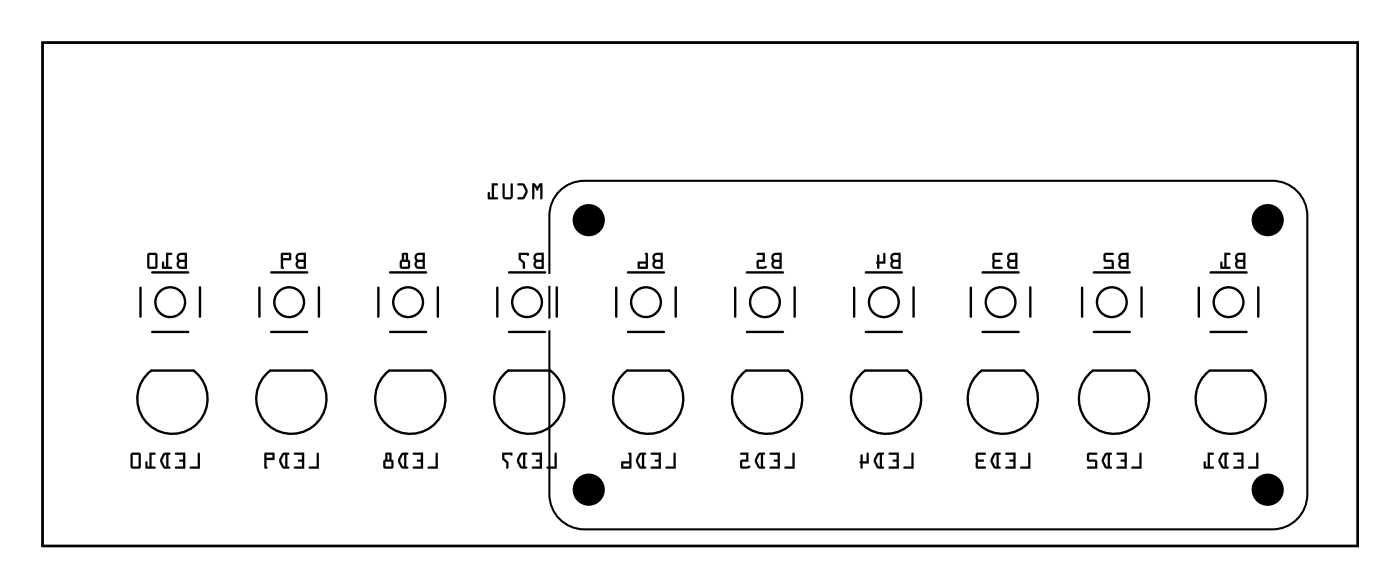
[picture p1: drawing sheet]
<svg xmlns="http://www.w3.org/2000/svg" width="120mm" height="50mm" viewBox="0 0 120 50" stroke-linecap="round" stroke-linejoin="round" font-family="sans-serif">
<g fill="none" stroke="#000" stroke-width=".2">
<path d="M3.6 3.6h112.4v43h-112.4zM12 24.5v2.5M12.4 32.1l.5-.5h3.6a3 3 0 0 1 .6 4.3 3 3 0 0 1-4.2 .5 3 3 0 0 1-.5-4.3zM13 23.2h3.1M13 28.3h3.1M17.1 24.5v2.5M22.2 24.5v2.5M23.1 31.6h3.6a3 3 0 0 1 .4 4.4 3 3 0 0 1-4.4 0 3 3 0 0 1 .4-4.4M23.2 23.2h3M23.2 28.3h3M27.2 24.5v2.5M32.3 24.5v2.5"/>
<path d="M32.7 32.1l.5-.5h3.6a3 3 0 0 1 .6 4.3 3 3 0 0 1-4.2 .5 3 3 0 0 1-.5-4.3zM33.3 23.2h3.1M33.3 28.3h3.1M37.4 24.5v2.5M42.5 24.5v2.5M42.9 32.1l.5-.5h3.6a3 3 0 0 1 .6 4.3 3 3 0 0 1-4.3 .5 3 3 0 0 1-.4-4.3zM43.5 23.2h3.1M43.5 28.3h3.1M47.6 24.5v2.5M52.6 24.5v2.5M53.6 31.6h3.6a3 3 0 0 1 .4 4.4 3 3 0 0 1-4.4 0 3 3 0 0 1 .4-4.4M53.6 23.2h3.1"/>
<path d="M53.6 28.3h3.1M57.7 24.5v2.5M62.8 24.5v2.5M63.2 32.1l.5-.5h3.6a3 3 0 0 1 .6 4.3 3 3 0 0 1-4.2 .5 3 3 0 0 1-.5-4.3zM63.8 23.2h3.1M63.8 28.3h3.1M67.9 24.5v2.5M73 24.5v2.5M73.4 32.1l.5-.5h3.6a3 3 0 0 1 .6 4.3 3 3 0 0 1-4.3 .5 3 3 0 0 1-.4-4.3zM74 23.2h3M74 28.3h3M78 24.5v2.5"/>
<path d="M82.9 24.5v2.5M83.4 32.1l.5-.5h3.6a3 3 0 0 1 .5 4.3 3 3 0 0 1-4.2 .5 3 3 0 0 1-.4-4.3zM83.9 23.2h3.1M83.9 28.3h3.1M88 24.5v2.5M92.4 24.5v2.5M92.9 32.1l.5-.5h3.6a3 3 0 0 1 .5 4.3 3 3 0 0 1-4.2 .5 3 3 0 0 1-.4-4.3zM93.4 23.2h3.1M93.4 28.3h3.1M97.5 24.5v2.5M102.4 24.5v2.5M102.8 32.1l.5-.5h3.6a3 3 0 0 1 .6 4.3 3 3 0 0 1-4.2 .5 3 3 0 0 1-.5-4.3z"/>
<path d="M103.4 23.2h3.1M103.4 28.3h3.1M107.5 24.5v2.5"/>
<circle cx="14.5" cy="25.8" r="1.27"/>
<circle cx="24.7" cy="25.8" r="1.27"/>
<circle cx="34.9" cy="25.8" r="1.27"/>
<circle cx="45" cy="25.8" r="1.27"/>
<circle cx="55.2" cy="25.8" r="1.27"/>
<circle cx="65.3" cy="25.8" r="1.27"/>
<circle cx="75.5" cy="25.8" r="1.27"/>
<circle cx="85.5" cy="25.8" r="1.27"/>
<circle cx="95" cy="25.8" r="1.27"/>
<circle cx="104.9" cy="25.8" r="1.27"/>
</g>
<g fill="#000">
<path d="M45.5 15.6v1.4l.1-.1v-1l.2 .2a.11 .11 0 0 0 .1 .2 .11 .11 0 0 0 .1-.2l.2-.2v1l.1 .1v-1.4h-.2l-.2 .4-.2-.4zM44.2 15.7l.1 .1h.4l.2 .5-.2 .5h-.4l-.1 .2h.1a.6 .6 0 0 0 .8-.6l-.1-.3-.2-.4-.2-.1zM43 15.7v1.1l.1 .2h.5l.2-.3v-1h-.1h-.1v1.1h-.4l-.1-.1v-1zM42 15.6v1.2h-.2v-.4h-.1v.6h.8v-.2h-.3v-1h.3v-.1z"/>
<path d="M45.5 15.6v1.3a.1 .1 0 0 0 0 .1 .1 .1 0 0 0 .1-.1v-1l.2 .2a.11 .11 0 0 0 .1 .2 .11 .11 0 0 0 .1-.2l.2-.2-.1 1a.1 .1 0 0 0 .1 .1 .1 .1 0 0 0 .1-.1v-1.3h-.2l-.2 .4-.2-.4zM45.5 15.6h.2l.2 .4 .2-.4h.2v1.4l-.1-.1v-1l-.3 .4-.3-.4v1v.1l-.1-.1zM44.2 15.7v.1h.5l.2 .5-.2 .5h-.4a.1 .1 0 0 0-.1 .1 .1 .1 0 0 0 .1 .1l.5-.1 .3-.6-.3-.6zM44.2 15.7h.5l.3 .4a.83 .83 0 0 1-.3 .9h-.4l-.1-.1 .1-.1h.4l.2-.4v-.2l-.2-.4h-.4zM43 15.7l-.1 1 .1 .2 .2 .1h.4l.2-.2v-1.1a.1 .1 0 0 0-.1-.1 .1 .1 0 0 0-.1 .1v1.1h-.4l-.1-.1v-1zM43 15.7h.1v1l.1 .1h.4v-1.1h.1h.1v1l-.2 .3h-.5l-.1-.2zM42 15.6v1.2h-.2l.1-.3a.1 .1 0 0 0-.1-.1 .1 .1 0 0 0-.1 .1v.5h.8a.1 .1 0 0 0 .1-.1 .1 .1 0 0 0-.1-.1h-.3v-1h.3a.1 .1 0 0 0 .1-.1 .1 .1 0 0 0-.1-.1zM42 15.6l.5 .1v.1h-.3v1h.3v.2l-.8-.1v-.5h.1v.4h.2z"/>
<path d="M3.6 3.6v43h112.4v-43zM3.6 3.6h112.4v43h-112.4z"/>
<path d="M15.2 21.7l-.1 .3 .1 .3-.1 .3a.36 .36 0 0 0 .4 .3h.5v-1.3h-.5zM15.3 22.4h.5v.4l-.5-.1zM15.3 21.8h.5v.4l-.5-.1zM14.2 21.6v1.2h-.2v-.4l-.1-.1-.1 .6h.9v-.1h-.3v-1h.3v-.2zM12.6 21.6v1.2l.2 .1h.5l.1-.1v-1.1l-.1-.1zM12.8 21.8h.5v1h-.5z"/>
<path d="M15.2 21.7l-.1 .3 .1 .3-.1 .3a.37 .37 0 0 0 .4 .4h.5v-1.4h-.5zM15.2 21.7l.3-.1h.5v1.3h-.5a.39 .39 0 0 1-.4-.2 .39 .39 0 0 1 .1-.4l-.1-.3zM15.3 22.4h.5v.4l-.5-.1zM15.3 22.4v.3l.5 .1v-.5zM15.3 21.8h.5v.4l-.5-.1zM15.3 21.8v.3l.5 .1v-.5zM14.2 21.6v1.2h-.2v-.4a.1 .1 0 0 0-.1-.1 .1 .1 0 0 0-.1 .1l.1 .5 .7 .1a.1 .1 0 0 0 .1-.1 .1 .1 0 0 0-.1-.1h-.2v-1h.2a.1 .1 0 0 0 .1-.1 .1 .1 0 0 0-.1-.1zM14.2 21.6h.5v.1h-.3v1.1h.3v.1h-.8v-.6l.1 .1v.4h.2zM12.6 21.6v1.2l.2 .2 .5-.1 .2-.1-.1-1.1-.1-.1zM12.6 21.6h.7l.1 .1v1.1l-.1 .1h-.5l-.2-.1zM12.8 21.8h.5v1h-.5zM12.7 21.7v1.1h.6v-1.1z"/>
<path d="M16.9 38.7v1.1h-.6v.2h.8v-1.3zM15 38.7v.1h.6v.4h-.3v.1v.1h.3v.4h-.6v.1l.8 .1v-1.4zM13.9 38.7a.81 .81 0 0 0 0 1.2l.6 .1 .1-.1-.2-.1v-1h.1v-.1l-.4-.1zM14.1 38.8h.1v1h-.1l-.2-.5zM12.8 38.6v1.2h-.2v-.4h-.1l-.1 .5 .8 .1v-.2h-.3v-1h.3l.1-.1zM11.2 38.7v1.2l.1 .1h.6l.1-.2v-1.1l-.1-.1zM11.3 38.8h.6v1h-.6z"/>
<path d="M16.9 38.7v1.1h-.6a.1 .1 0 0 0-.1 .1 .1 .1 0 0 0 .1 .1h.8v-1.3zM16.9 38.7h.2v1.3h-.8v-.2h.6zM15 38.7v.1h.6v.4h-.2a.1 .1 0 0 0-.1 .1 .1 .1 0 0 0 .1 .1h.2v.4h-.6a.1 .1 0 0 0-.1 .1 .1 .1 0 0 0 .1 .1h.8v-1.4zM15 38.7l.8-.1v1.4l-.8-.1v-.1h.6v-.4h-.3v-.1v-.1h.3v-.4h-.6zM13.9 38.7l-.2 .5v.3l.3 .5h.5a.1 .1 0 0 0 .1-.1 .1 .1 0 0 0-.1-.1h-.1v-1h.1a.1 .1 0 0 0 .1-.1 .1 .1 0 0 0-.1-.1zM13.9 38.7l.2-.1 .4 .1v.1h-.1v1l.1 .1v.1l-.5-.1-.3-.4v-.4zM14.1 38.8h.1v1h-.1l-.2-.5zM14.1 38.8l-.3 .5 .3 .5h.1v-1zM12.8 38.6v1.2h-.2v-.3a.1 .1 0 0 0-.1-.1 .1 .1 0 0 0-.1 .1v.5h.8a.1 .1 0 0 0 .1-.1 .1 .1 0 0 0-.1-.1h-.3v-1h.3a.1 .1 0 0 0 .1-.1 .1 .1 0 0 0-.1-.1zM12.8 38.6l.5 .1-.1 .1h-.3v1h.3v.2l-.8-.1 .1-.5h.1v.4h.2zM11.2 38.7v1.2l.1 .1h.6l.1-.2v-1.1l-.1-.1zM11.2 38.7l.7-.1 .1 .1v1.1l-.1 .2h-.6l-.1-.1zM11.3 38.8h.6v1h-.6zM11.3 38.8v1h.6v-1z"/>
<path d="M25.4 21.7l-.1 .3 .1 .3-.1 .3a.36 .36 0 0 0 .3 .3h.5v-1.3h-.5zM25.5 22.4h.5v.4l-.5-.1zM25.5 21.8h.5v.4l-.5-.1zM24 21.6v1.3h.2h.1l-.1-.1v-.6h.6l.1-.5-.1-.1zM24.2 21.8h.5v.2h-.5z"/>
<path d="M25.4 21.7l-.1 .3 .1 .3-.1 .3a.37 .37 0 0 0 .3 .4h.5v-1.4h-.5zM25.4 21.7l.2-.1h.5v1.3h-.5a.39 .39 0 0 1-.3-.2 .39 .39 0 0 1 .1-.4l-.1-.3zM25.5 22.4h.5v.4l-.5-.1zM25.5 22.4v.3l.5 .1v-.5zM25.5 21.8h.5v.4l-.5-.1zM25.5 21.8v.3l.5 .1v-.5zM24 21.6v1.3l.2 .1a.09 .09 0 0 0 .1-.1 .09 .09 0 0 0-.1-.1v-.6h.6l.1-.5-.1-.1zM24 21.6h.8l.1 .1-.1 .5h-.6v.6l.1 .1h-.1h-.2zM24.2 21.8h.5v.2h-.5zM24.2 21.7v.3h.5v-.3z"/>
<path d="M27.1 38.7v1.1h-.7v.2h.8v-1.3zM25.1 38.7l.1 .1h.6v.4h-.3v.1v.1h.3v.4h-.6l-.1 .1 .9 .1v-1.4zM24.1 38.7a.81 .81 0 0 0 0 1.2l.5 .1 .1-.1-.2-.1v-1h.2v-.1l-.4-.1zM24.3 38.8h.1v1h-.2l-.2-.5zM22.6 38.7v1.2l.2 .1v-.1v-.1v-.5l.6-.1v-.5v-.1zM22.8 38.8h.5v.3h-.5z"/>
<path d="M27.1 38.7v1.1h-.6a.1 .1 0 0 0-.1 .1 .1 .1 0 0 0 .1 .1h.7v-1.3zM27.1 38.7h.1v1.3h-.8v-.2h.7zM25.1 38.7l.1 .1h.6v.4h-.3a.1 .1 0 0 0-.1 .1 .1 .1 0 0 0 .1 .1h.3v.4h-.6a.1 .1 0 0 0-.1 .1 .1 .1 0 0 0 .1 .1h.8v-1.4zM25.1 38.7l.9-.1v1.4l-.9-.1 .1-.1h.6v-.4h-.3v-.1v-.1h.3v-.4h-.6zM24.1 38.7l-.3 .5 .1 .3 .3 .5h.4a.1 .1 0 0 0 .1-.1 .1 .1 0 0 0-.1-.1h-.1v-1h.1a.1 .1 0 0 0 .1-.1 .1 .1 0 0 0-.1-.1zM24.1 38.7l.2-.1 .4 .1v.1h-.2v1l.2 .1v.1l-.5-.1-.3-.4v-.4zM24.3 38.8h.1v1h-.2l-.2-.5zM24.2 38.8l-.2 .5 .2 .5h.2v-1zM22.6 38.7v1.2l.2 .1a.09 .09 0 0 0 .1-.1 .09 .09 0 0 0-.1-.1v-.5l.6-.1 .1-.5-.1-.1zM22.6 38.7l.8-.1v.1v.5h-.7v.6l.1 .1v.1l-.2-.1zM22.8 38.8h.5v.3h-.5zM22.7 38.8v.3h.6v-.3z"/>
<path d="M35.5 21.7l-.1 .3 .1 .3-.1 .3a.36 .36 0 0 0 .4 .3h.5v-1.3h-.5zM35.6 22.4h.5v.4l-.5-.1zM35.6 21.8h.5v.4l-.5-.1zM34.4 21.6l-.1 .6-.1 .2v.4l.1 .1h.6l.1-.1v-.4l-.1-.2-.1-.6zM34.3 22.4h.6v.4h-.6zM34.5 21.8h.2v.4h-.2z"/>
<path d="M35.5 21.7l-.1 .3 .1 .3-.1 .3a.37 .37 0 0 0 .4 .4h.5v-1.4h-.5zM35.5 21.7l.3-.1h.5v1.3h-.5a.39 .39 0 0 1-.4-.2 .39 .39 0 0 1 .2-.4l-.2-.3zM35.7 22.4h.4v.4l-.4-.1zM35.6 22.4v.3l.5 .1v-.5zM35.7 21.8h.4v.4l-.4-.1zM35.6 21.8v.3l.5 .1v-.5zM34.4 21.6l-.1 .6-.2 .2 .1 .4 .1 .2 .6-.1 .1-.1v-.4l-.1-.2v-.6zM34.4 21.6h.4v.6l.2 .2v.4l-.1 .1h-.6l-.1-.1v-.4l.1-.2zM34.3 22.4h.6v.4h-.6zM34.3 22.3v.5h.6v-.5zM34.5 21.8h.2v.4h-.2zM34.5 21.7v.5h.2v-.5z"/>
<path d="M37.2 38.7v1.1h-.6v.2h.8v-1.3zM35.3 38.7v.1h.7v.4h-.3l-.1 .1 .1 .1h.3v.4h-.6l-.1 .1 .8 .1v-1.4zM34.3 38.7a.81 .81 0 0 0 0 1.2l.5 .1 .1-.1-.2-.1v-1h.1l.1-.1-.4-.1zM34.4 38.8h.1v1h-.1l-.2-.5zM32.9 38.7v.5l-.2 .2 .1 .5 .1 .1h.6l.1-.2v-.4l-.2-.2v-.5zM32.9 39.4h.5v.4h-.5zM33.1 38.8h.2v.4h-.2z"/>
<path d="M37.2 38.7v1.1h-.6a.1 .1 0 0 0-.1 .1 .1 .1 0 0 0 .1 .1h.8v-1.3zM37.3 38.7h.1v1.3h-.8v-.2h.6zM35.3 38.7v.1h.7v.4h-.3a.1 .1 0 0 0-.1 .1 .1 .1 0 0 0 .1 .1h.3v.4h-.6a.1 .1 0 0 0-.1 .1 .1 .1 0 0 0 .1 .1h.7v-1.4zM35.3 38.7l.8-.1v1.4l-.8-.1 .1-.1h.6v-.4h-.3l-.1-.1 .1-.1h.3v-.4h-.7zM34.3 38.7l-.3 .5v.3l.3 .5h.5a.1 .1 0 0 0 .1-.1 .1 .1 0 0 0-.1-.1h-.1v-1h.1a.1 .1 0 0 0 .1-.1 .1 .1 0 0 0-.1-.1zM34.3 38.7l.2-.1 .4 .1-.1 .1h-.1v1l.1 .1v.1l-.5-.1-.3-.4v-.4zM34.4 38.8h.1v1h-.1l-.2-.5zM34.4 38.8l-.2 .5 .2 .5h.1v-1zM32.9 38.7v.5l-.2 .2v.5l.2 .1h.6l.1-.2v-.4l-.2-.2v-.5zM32.9 38.7h.5v.5l.2 .2v.4l-.1 .2h-.6l-.1-.1-.1-.5 .2-.2zM32.9 39.4h.5v.4h-.5zM32.9 39.4v.4h.5v-.4zM33.1 38.8h.2v.4h-.2zM33.1 38.8v.4h.2v-.4z"/>
<path d="M45.7 21.7l-.1 .3 .1 .3-.1 .3a.36 .36 0 0 0 .3 .3h.5v-1.3h-.5zM45.8 22.4h.5v.4l-.5-.1zM45.8 21.8h.5v.4l-.5-.1zM44.3 21.6v.6l.4 .3v.4h.1v-.5l-.3-.3v-.3h.5h.1l.1-.2z"/>
<path d="M45.7 21.7l-.1 .3 .1 .3-.1 .3a.37 .37 0 0 0 .3 .4h.6v-1.4h-.6zM45.7 21.7l.2-.1h.5v1.3h-.5a.39 .39 0 0 1-.3-.2 .39 .39 0 0 1 .1-.4l-.1-.3zM45.8 22.4h.5v.4l-.5-.1zM45.8 22.4v.3l.5 .1v-.5zM45.8 21.8h.5v.4l-.5-.1zM45.8 21.8v.3l.5 .1v-.5zM44.3 21.6v.6l.4 .3v.4a.1 .1 0 0 0 .1 .1 .1 .1 0 0 0 .1-.1l-.1-.5-.3-.3v-.3h.5h.1l.1-.2zM44.3 21.6h.9l-.1 .2-.1-.1h-.5v.4l.3 .3v.5h-.1v-.5l-.4-.3z"/>
<path d="M47.4 38.7v1.1h-.7v.2h.9v-1.3zM45.5 38.7v.1h.6v.4h-.3v.1v.1h.3v.4h-.6l-.1 .1 .9 .1v-1.4zM44.4 38.7a.81 .81 0 0 0 0 1.2l.5 .1 .1-.1-.1-.1v-1h.1v-.1l-.4-.1zM44.6 38.8h.1v1h-.2l-.2-.5zM42.9 38.6v.6l.3 .3 .1 .4 .1 .1v-.6l-.3-.3v-.3h.5l.1 .1 .1-.2z"/>
<path d="M47.4 38.7v1.1h-.6a.1 .1 0 0 0-.1 .1 .1 .1 0 0 0 .1 .1h.8v-1.3zM47.4 38.7h.1l.1 1.3h-.9v-.2h.7zM45.4 38.7l.1 .1h.6v.4h-.2a.1 .1 0 0 0-.1 .1 .1 .1 0 0 0 .1 .1h.2v.4h-.6a.1 .1 0 0 0-.1 .1 .1 .1 0 0 0 .1 .1h.8v-1.4zM45.5 38.7l.8-.1v1.4l-.9-.1 .1-.1h.6v-.4h-.3v-.1v-.1h.3v-.4h-.6zM44.4 38.7l-.2 .5v.3l.3 .5h.4a.1 .1 0 0 0 .1-.1 .1 .1 0 0 0-.1-.1v-1a.1 .1 0 0 0 .1-.1 .1 .1 0 0 0-.1-.1zM44.4 38.7l.2-.1 .4 .1v.1h-.1v1l.1 .1v.1l-.5-.1-.3-.4v-.4zM44.6 38.8h.1v1h-.1l-.3-.5zM44.6 38.8l-.3 .5 .2 .5h.2v-1zM42.9 38.6v.6l.3 .3v.4a.1 .1 0 0 0 .1 .1 .1 .1 0 0 0 .1-.1v-.5l-.3-.3v-.3h.5l.1 .1 .1-.2zM42.9 38.6l.9 .1-.1 .2-.1-.1h-.5v.3l.3 .3v.6l-.1-.1v-.4l-.4-.3z"/>
<path d="M55.8 21.7l-.1 .3 .2 .3-.2 .3a.36 .36 0 0 0 .4 .3h.5v-1.3h-.5zM56 22.4h.4v.4l-.4-.1zM56 21.8h.4v.4l-.4-.1zM55.1 21.6l.1 .7h-.7v.6h.8v-1.2v-.1zM54.7 22.5h.5v.3h-.5z"/>
<path d="M55.8 21.7l-.1 .3 .2 .3-.2 .3a.37 .37 0 0 0 .4 .4h.5v-1.4h-.5zM55.9 21.7l.2-.1h.5v1.3h-.5a.39 .39 0 0 1-.3-.2 .39 .39 0 0 1 .1-.4l-.2-.3zM56 22.4h.4v.4l-.4-.1zM56 22.4v.3l.4 .1v-.5zM56 21.8h.4v.4l-.4-.1zM56 21.8v.3l.4 .1v-.5zM55.1 21.6l.1 .7h-.7v.6h.8l.1-1.2-.1-.1zM55.1 21.6l.2 .1v1.2h-.8v-.5l.7-.1zM54.7 22.5h.5v.3h-.5zM54.6 22.5v.3h.6v-.3z"/>
<path d="M57.6 38.7l-.1 1.1h-.6v.2h.8v-1.3zM55.6 38.7v.1h.7v.4h-.3l-.1 .1 .1 .1h.3v.4h-.6l-.1 .1 .9 .1v-1.4zM54.6 38.7a.81 .81 0 0 0 0 1.2l.5 .1 .1-.1-.2-.1v-1h.2v-.1l-.4-.1zM54.7 38.8h.1v1h-.1l-.2-.5zM53.7 38.7l.1 .7h-.7v.6l.8-.1v-1.2v-.1zM53.2 39.5h.6v.3h-.6z"/>
<path d="M57.6 38.7l-.1 1.1h-.6a.1 .1 0 0 0-.1 .1 .1 .1 0 0 0 .1 .1h.8v-1.3zM57.6 38.7h.1v1.3h-.8v-.2h.6zM55.6 38.7v.1h.7v.4h-.3a.1 .1 0 0 0-.1 .1 .1 .1 0 0 0 .1 .1h.3v.4h-.6a.1 .1 0 0 0-.1 .1 .1 .1 0 0 0 .1 .1h.8v-1.4zM55.6 38.7l.9-.1v1.4l-.9-.1 .1-.1h.6v-.4h-.3l-.1-.1 .1-.1h.3v-.4h-.7zM54.6 38.7l-.3 .5 .1 .3 .2 .5h.5a.1 .1 0 0 0 .1-.1 .1 .1 0 0 0-.1-.1h-.1v-1h.1a.1 .1 0 0 0 .1-.1 .1 .1 0 0 0-.1-.1zM54.6 38.7l.2-.1 .4 .1-.1 .1h-.1v1l.2 .1-.1 .1-.5-.1-.2-.4v-.4zM54.7 38.8h.1v1h-.1l-.2-.5zM54.7 38.8l-.2 .5 .2 .5h.2v-1zM53.7 38.7l.1 .7h-.7v.6l.8-.1v-1.2v-.1zM53.7 38.7h.2v1.2l-.8 .1v-.6h.7zM53.2 39.5h.6v.3h-.6zM53.2 39.5v.3h.6v-.3z"/>
<path d="M66 21.7l-.1 .3 .1 .3-.1 .3a.36 .36 0 0 0 .4 .3h.5v-1.3h-.5zM66.1 22.4h.5v.4l-.5-.1zM66.1 21.8h.5v.4l-.5-.1zM64.7 21.6v.2h.5v.4h-.5v.6l.1 .1h.4a.15 .15 0 0 0 .2 0 .15 .15 0 0 0 0-.2l-.6 .1v-.4h.5v-.8z"/>
<path d="M66 21.7l-.1 .3 .1 .3-.1 .3a.37 .37 0 0 0 .4 .4h.5v-1.4h-.5zM66 21.7l.3-.1h.5v1.3h-.5a.39 .39 0 0 1-.4-.2 .39 .39 0 0 1 .1-.4l-.1-.3zM66.1 22.4h.5v.4l-.5-.1zM66.1 22.4v.3l.5 .1v-.5zM66.1 21.8h.5v.4l-.5-.1zM66.1 21.8v.3l.5 .1v-.5zM64.7 21.6v.2h.5v.4h-.5l-.1 .6 .2 .2 .7-.1a.1 .1 0 0 0 0-.2 .1 .1 0 0 0-.1 0l-.6 .1v-.4h.5v-.8zM64.7 21.6h.6v.8l-.5-.1v.5l.6-.1 .1 .1v.1h-.7l-.1-.1v-.6h.5v-.5h-.5z"/>
<path d="M67.7 38.7v1.1h-.6v.2h.8v-1.3zM65.8 38.7v.1h.6v.4h-.3v.1v.1h.3v.4h-.6v.1l.8 .1v-1.4zM64.7 38.7a.81 .81 0 0 0 0 1.2l.6 .1 .1-.1-.2-.1v-1h.1v-.1l-.4-.1zM64.9 38.8h.1v1h-.1l-.2-.5zM63.2 38.7l.1 .1h.4v.4l-.4 .1-.1 .6 .2 .1h.4a.15 .15 0 0 0 .2 0 .15 .15 0 0 0 0-.2h-.6v-.4h.5v-.8z"/>
<path d="M67.7 38.7v1.1h-.6a.1 .1 0 0 0-.1 .1 .1 .1 0 0 0 .1 .1h.8v-1.3zM67.7 38.7h.2v1.3h-.8v-.2h.6zM65.8 38.7v.1h.6v.4h-.2a.1 .1 0 0 0-.1 .1 .1 .1 0 0 0 .1 .1h.2v.4h-.6a.1 .1 0 0 0-.1 .1 .1 .1 0 0 0 .1 .1h.8v-1.4zM65.8 38.7l.8-.1v1.4l-.8-.1v-.1h.6v-.4h-.3v-.1v-.1h.3v-.4h-.6zM64.7 38.7l-.2 .5v.3l.3 .5h.5a.1 .1 0 0 0 .1-.1 .1 .1 0 0 0-.1-.1h-.1v-1h.1a.1 .1 0 0 0 .1-.1 .1 .1 0 0 0-.1-.1zM64.7 38.7l.2-.1 .4 .1v.1h-.1v1l.1 .1v.1l-.5-.1-.3-.4v-.4zM64.9 38.8h.1v1h-.1l-.2-.5zM64.9 38.8l-.3 .5 .3 .5h.1v-1zM63.2 38.7l.1 .1h.4v.4l-.4 .1-.1 .6 .2 .1 .6-.1a.1 .1 0 0 0 .1-.1 .1 .1 0 0 0-.1-.1l-.6 .1v-.4h.5v-.8zM63.3 38.7l.6-.1v.8h-.5v.4h.6h.1l-.1 .1-.6 .1-.2-.1 .1-.6 .4-.1v-.4h-.4z"/>
<path d="M76.2 21.7l-.1 .3 .1 .3-.1 .3a.36 .36 0 0 0 .3 .3h.5v-1.3h-.5zM76.3 22.4h.5v.4l-.5-.1zM76.3 21.8h.5v.4l-.5-.1zM75 21.8l-.1 .5-.1 .1 .2 .5h.1v-.4h.5v-.8v-.1h-.1l-.1 .7h-.3v-.5z"/>
<path d="M76.2 21.7l-.1 .3 .1 .3-.1 .3a.37 .37 0 0 0 .3 .4h.5v-1.4h-.5zM76.2 21.7l.2-.1h.5v1.3h-.5a.39 .39 0 0 1-.3-.2 .39 .39 0 0 1 .1-.4l-.1-.3zM76.3 22.4h.5v.4l-.5-.1zM76.3 22.4v.3l.5 .1v-.5zM76.3 21.8h.5v.4l-.5-.1zM76.3 21.8v.3l.5 .1v-.5zM74.9 21.7v.6a.09 .09 0 0 0-.1 .1 .09 .09 0 0 0 .1 .1v.4a.1 .1 0 0 0 .1 .1 .1 .1 0 0 0 .1-.1v-.4h.5v-.8a.1 .1 0 0 0-.1-.1 .1 .1 0 0 0-.1 .1v.6h-.3v-.5zM75 21.8h.1v.5h.4v-.7h.1v.1v.8h-.5v.4h-.1l-.1-.5v-.1z"/>
<path d="M77.9 38.7v1.1h-.7v.2h.8v-1.3zM75.9 38.7l.1 .1h.6v.4h-.3v.1v.1h.3v.4h-.6l-.1 .1 .9 .1v-1.4zM74.9 38.7a.81 .81 0 0 0 0 1.2l.5 .1 .1-.1-.2-.1v-1h.2v-.1l-.4-.1zM75.1 38.8h.1v1h-.2l-.2-.5zM73.5 38.8v.6l-.1 .1 .2 .5 .1-.1v-.4h.5v-.8v-.1l-.2 .1v.7h-.3v-.6z"/>
<path d="M77.9 38.7v1.1h-.6a.1 .1 0 0 0-.1 .1 .1 .1 0 0 0 .1 .1h.7v-1.3zM77.9 38.7h.1v1.3h-.8v-.2h.7zM75.9 38.7l.1 .1h.6v.4h-.3a.1 .1 0 0 0-.1 .1 .1 .1 0 0 0 .1 .1h.3v.4h-.6a.1 .1 0 0 0-.1 .1 .1 .1 0 0 0 .1 .1h.8v-1.4zM75.9 38.7l.9-.1v1.4l-.9-.1 .1-.1h.6v-.4h-.3v-.1v-.1h.3v-.4h-.6zM74.9 38.7l-.3 .5 .1 .3 .3 .5h.4a.1 .1 0 0 0 .1-.1 .1 .1 0 0 0-.1-.1h-.1v-1h.1a.1 .1 0 0 0 .1-.1 .1 .1 0 0 0-.1-.1zM74.9 38.7l.2-.1 .4 .1v.1h-.2v1l.2 .1v.1l-.5-.1-.3-.4v-.4zM75.1 38.8h.1v1h-.2l-.2-.5zM75 38.8l-.2 .5 .2 .5h.2v-1zM73.5 38.8v.6a.09 .09 0 0 0-.1 .1 .09 .09 0 0 0 .1 0v.4a.1 .1 0 0 0 .1 .1 .1 .1 0 0 0 .1-.1v-.4l.5 .1v-.9a.1 .1 0 0 0-.1-.1 .1 .1 0 0 0-.1 .1v.7h-.3v-.6zM73.5 38.8h.2v.6h.3v-.7l.1-.1 .1 .1v.8h-.5v.4l-.1 .1-.2-.5 .1-.1z"/>
<path d="M86.1 21.7l-.1 .3 .2 .3-.2 .3a.36 .36 0 0 0 .4 .3h.5v-1.3h-.5zM86.3 22.4h.4v.4l-.4-.1zM86.3 21.8h.4v.4l-.4-.1zM84.8 21.6v1.2l.1 .1h.7v-.1h-.7l.1-.4 .4-.1h.1l-.1-.1-.4-.1-.1-.3h.7v-.2z"/>
<path d="M86.1 21.7l-.1 .3 .2 .3-.2 .3a.37 .37 0 0 0 .4 .4h.5v-1.4h-.5zM86.1 21.7l.3-.1h.5v1.3h-.5a.39 .39 0 0 1-.3-.2 .39 .39 0 0 1 .1-.4l-.2-.3zM86.3 22.4h.4v.4l-.4-.1zM86.3 22.4v.3l.4 .1v-.5zM86.3 21.8h.4v.4l-.4-.1zM86.3 21.8v.3l.4 .1v-.5zM84.8 21.6v1.2l.1 .2h.7a.1 .1 0 0 0 0-.1 .1 .1 0 0 0 0-.1h-.7l.1-.4h.4a.1 .1 0 0 0 .1-.1 .1 .1 0 0 0-.1-.1l-.4-.1-.1-.3h.7a.1 .1 0 0 0 0-.1 .1 .1 0 0 0 0-.1zM84.8 21.6h.8v.1h-.7l.1 .5h.4l.1 .1h-.1l-.4 .1-.1 .4h.7v.1h-.7l-.1-.1z"/>
<path d="M87.9 38.7l-.1 1.1h-.6v.2h.8v-1.3zM85.9 38.7v.1h.7v.4h-.3l-.1 .1 .1 .1h.3v.4h-.6l-.1 .1 .8 .1v-1.4zM84.9 38.7a.81 .81 0 0 0 0 1.2l.5 .1 .1-.1-.2-.1v-1h.2v-.1l-.4-.1zM85 38.8h.1v1h-.1l-.2-.5zM83.4 38.7v1.2l.1 .1h.7v-.2h-.7l.1-.4h.4v-.1v-.1h-.4l-.1-.4h.6l.1-.1z"/>
<path d="M87.9 38.7l-.1 1.1h-.6a.1 .1 0 0 0-.1 .1 .1 .1 0 0 0 .1 .1h.8v-1.3zM87.9 38.7h.1v1.3h-.8v-.2h.6zM85.9 38.7v.1h.7v.4h-.3a.1 .1 0 0 0-.1 .1 .1 .1 0 0 0 .1 .1h.3v.4h-.6a.1 .1 0 0 0-.1 .1 .1 .1 0 0 0 .1 .1h.8v-1.4zM85.9 38.7l.8-.1v1.4l-.8-.1 .1-.1h.6v-.4h-.3l-.1-.1 .1-.1h.3v-.4h-.7zM84.9 38.7l-.3 .5v.3l.3 .5h.5a.1 .1 0 0 0 .1-.1 .1 .1 0 0 0-.1-.1h-.1v-1h.1a.1 .1 0 0 0 .1-.1 .1 .1 0 0 0-.1-.1zM84.9 38.7l.2-.1 .4 .1-.1 .1h-.1v1l.2 .1-.1 .1-.5-.1-.2-.4v-.4zM85 38.8h.1v1h-.1l-.2-.5zM85 38.8l-.2 .5 .2 .5h.1v-1zM83.4 38.7v1.2l.1 .1h.6a.1 .1 0 0 0 .1-.1 .1 .1 0 0 0-.1-.1h-.6l.1-.4h.4a.1 .1 0 0 0 .1-.1 .1 .1 0 0 0-.1-.1h-.4l-.1-.4h.6a.1 .1 0 0 0 .1-.1 .1 .1 0 0 0-.1-.1zM83.4 38.7h.8l-.1 .1h-.6v.4h.5v.1v.1h-.5v.4h.7v.2h-.7l-.1-.1z"/>
<path d="M95.6 21.7l-.1 .3 .2 .3-.2 .3a.36 .36 0 0 0 .4 .3h.5v-1.3h-.5zM95.8 22.4h.4v.4l-.4-.1zM95.8 21.8h.4v.4l-.4-.1zM94.3 21.6v.6l.1 .2h.6v.4h-.6l-.1 .1h.8v-.7h-.7v-.4h.7v-.2z"/>
<path d="M95.6 21.7l-.1 .3 .2 .3-.2 .3a.37 .37 0 0 0 .4 .4h.5v-1.4h-.5zM95.6 21.7l.3-.1h.5v1.3h-.5a.39 .39 0 0 1-.3-.2 .39 .39 0 0 1 .1-.4l-.2-.3zM95.8 22.4h.4v.4l-.4-.1zM95.8 22.4v.3l.4 .1v-.5zM95.8 21.8h.4v.4l-.4-.1zM95.8 21.8v.3l.4 .1v-.5zM94.3 21.6v.7l.7 .1v.4h-.6a.1 .1 0 0 0-.1 .1 .1 .1 0 0 0 .1 .1h.7v-.8h-.7v-.4h.7a.1 .1 0 0 0 0-.1 .1 .1 0 0 0 0-.1zM94.3 21.6h.8v.1h-.7v.5h.7v.7h-.8l.1-.1h.6v-.5h-.6l-.1-.1z"/>
<path d="M97.4 38.7l-.1 1.1h-.6v.2h.8v-1.3zM95.4 38.7v.1h.7v.4h-.3l-.1 .1 .1 .1h.3v.4h-.6l-.1 .1 .8 .1v-1.4zM94.4 38.7a.81 .81 0 0 0 0 1.2l.5 .1 .1-.1-.2-.1v-1h.2v-.1l-.4-.1zM94.5 38.8h.1v1h-.1l-.2-.5zM92.9 38.7v.6l.1 .1h.5v.4h-.6v.1l.8 .1v-.7l-.7-.1v-.4h.6l.1-.1z"/>
<path d="M97.4 38.7l-.1 1.1h-.6a.1 .1 0 0 0-.1 .1 .1 .1 0 0 0 .1 .1h.8v-1.3zM97.4 38.7h.1v1.3h-.8v-.2h.6zM95.4 38.7v.1h.7v.4h-.3a.1 .1 0 0 0-.1 .1 .1 .1 0 0 0 .1 .1h.3v.4h-.6a.1 .1 0 0 0-.1 .1 .1 .1 0 0 0 .1 .1h.8v-1.4zM95.4 38.7l.8-.1v1.4l-.8-.1 .1-.1h.6v-.4h-.3l-.1-.1 .1-.1h.3v-.4h-.7zM94.4 38.7l-.3 .5 .1 .3 .2 .5h.5a.1 .1 0 0 0 .1-.1 .1 .1 0 0 0-.1-.1h-.1v-1h.1a.1 .1 0 0 0 .1-.1 .1 .1 0 0 0-.1-.1zM94.4 38.7l.2-.1 .4 .1-.1 .1h-.1v1l.2 .1-.1 .1-.5-.1-.2-.4v-.4zM94.5 38.8h.1v1h-.1l-.2-.5zM94.5 38.8l-.2 .5 .2 .5h.1v-1zM92.9 38.7v.7h.6v.4h-.6a.1 .1 0 0 0-.1 .1 .1 .1 0 0 0 .1 .1h.8v-.7l-.7-.1v-.4h.6a.1 .1 0 0 0 .1-.1 .1 .1 0 0 0-.1-.1zM92.9 38.7h.8l-.1 .1h-.6v.4l.7 .1v.7l-.8-.1v-.1h.7v-.4h-.6l-.1-.1z"/>
<path d="M105.6 21.7l-.1 .3 .1 .3-.1 .3a.36 .36 0 0 0 .4 .3h.5v-1.3h-.5zM105.7 22.4h.5v.4l-.5-.1zM105.7 21.8h.5v.4l-.5-.1zM104.6 21.6v1.2h-.2v-.4l-.1-.1-.1 .6h.9v-.1h-.3v-1h.3v-.2z"/>
<path d="M105.6 21.7l-.1 .3 .1 .3-.1 .3a.37 .37 0 0 0 .4 .4h.5v-1.4h-.5zM105.6 21.7l.3-.1h.5v1.3h-.5a.39 .39 0 0 1-.4-.2 .39 .39 0 0 1 .1-.4l-.1-.3zM105.7 22.4h.5v.4l-.5-.1zM105.7 22.4v.3l.5 .1v-.5zM105.7 21.8h.5v.4l-.5-.1zM105.7 21.8v.3l.5 .1v-.5zM104.6 21.6v1.2h-.2v-.4a.1 .1 0 0 0-.1-.1 .1 .1 0 0 0-.1 .1l.1 .5 .7 .1a.1 .1 0 0 0 .1-.1 .1 .1 0 0 0-.1-.1h-.2v-1h.2a.1 .1 0 0 0 .1-.1 .1 .1 0 0 0-.1-.1zM104.6 21.6h.5v.1h-.3v1.1h.3v.1h-.8v-.6l.1 .1v.4h.2z"/>
<path d="M107.3 38.7v1.1h-.6v.2h.8v-1.3zM105.4 38.7v.1h.6v.4h-.2l-.1 .1 .1 .1h.2v.4h-.6v.1l.8 .1v-1.4zM104.3 38.7a.81 .81 0 0 0 0 1.2l.6 .1 .1-.1-.2-.1v-1h.1l.1-.1-.5-.1zM104.5 38.8h.1v1h-.1l-.2-.5zM103.2 38.6v1.2h-.2v-.4h-.1l-.1 .5 .8 .1v-.2h-.3v-1h.3l.1-.1z"/>
<path d="M107.3 38.7v1.1h-.6a.1 .1 0 0 0-.1 .1 .1 .1 0 0 0 .1 .1h.8v-1.3zM107.3 38.7h.2v1.3h-.8v-.2h.6zM105.4 38.7v.1h.6v.4h-.2a.1 .1 0 0 0-.1 .1 .1 .1 0 0 0 .1 .1h.2v.4h-.6a.1 .1 0 0 0-.1 .1 .1 .1 0 0 0 .1 .1h.8v-1.4zM105.4 38.7l.8-.1v1.4l-.8-.1v-.1h.7v-.4h-.3l-.1-.1 .1-.1h.3v-.4h-.7zM104.3 38.7l-.2 .5v.3l.3 .5h.5a.1 .1 0 0 0 .1-.1 .1 .1 0 0 0-.1-.1h-.1v-1h.1a.1 .1 0 0 0 .1-.1 .1 .1 0 0 0-.1-.1zM104.4 38.7l.1-.1 .4 .1v.1h-.1v1l.1 .1v.1l-.5-.1-.3-.4v-.4zM104.5 38.8h.1v1h-.1l-.2-.5zM104.5 38.8l-.2 .5 .2 .5h.1v-1zM103.2 38.6v1.2h-.2v-.3a.1 .1 0 0 0-.1-.1 .1 .1 0 0 0-.1 .1v.5h.8a.1 .1 0 0 0 .1-.1 .1 .1 0 0 0-.1-.1h-.3v-1h.3a.1 .1 0 0 0 .1-.1 .1 .1 0 0 0-.1-.1zM103.2 38.6l.5 .1-.1 .1h-.3v1h.3v.2l-.8-.1 .1-.5h.1v.4h.2z"/>
</g>
<path d="M48 16.1l.6-.4 .6-.2 .7-.1h58.8a2.99 2.99 0 0 1 3 3v23.8a2.97 2.97 0 0 1-3 3h-58.8a2.99 2.99 0 0 1-3-3v-23.8a2.99 2.99 0 0 1 1.1-2.3z" fill="none" stroke="#000" stroke-width=".18"/>
<g fill="#000">
<circle cx="50.3" cy="18.8" r="1.38"/>
<circle cx="108.3" cy="18.8" r="1.38"/>
<circle cx="50.3" cy="41.8" r="1.37"/>
<circle cx="108.3" cy="41.8" r="1.38"/>
</g>
<circle cx="103.4" cy="20.1" r=".74" fill="#fff"/>
<circle cx="103.4" cy="20.1" r=".74" fill="none" stroke="#fff" stroke-width=".75" stroke-linecap="butt"/>
<circle cx="100.9" cy="20.1" r=".74" fill="#fff"/>
<circle cx="100.9" cy="20.1" r=".74" fill="none" stroke="#fff" stroke-width=".75" stroke-linecap="butt"/>
<circle cx="98.4" cy="20.1" r=".74" fill="#fff"/>
<circle cx="98.4" cy="20.1" r=".74" fill="none" stroke="#fff" stroke-width=".75" stroke-linecap="butt"/>
<circle cx="95.8" cy="20.1" r=".74" fill="#fff"/>
<circle cx="95.8" cy="20.1" r=".74" fill="none" stroke="#fff" stroke-width=".75" stroke-linecap="butt"/>
<circle cx="93.3" cy="20.1" r=".74" fill="#fff"/>
<circle cx="93.3" cy="20.1" r=".74" fill="none" stroke="#fff" stroke-width=".75" stroke-linecap="butt"/>
<circle cx="90.7" cy="20.1" r=".74" fill="#fff"/>
<circle cx="90.7" cy="20.1" r=".74" fill="none" stroke="#fff" stroke-width=".75" stroke-linecap="butt"/>
<circle cx="88.2" cy="20.1" r=".74" fill="#fff"/>
<circle cx="88.2" cy="20.1" r=".74" fill="none" stroke="#fff" stroke-width=".75" stroke-linecap="butt"/>
<circle cx="85.7" cy="20.1" r=".74" fill="#fff"/>
<circle cx="85.7" cy="20.1" r=".74" fill="none" stroke="#fff" stroke-width=".75" stroke-linecap="butt"/>
<circle cx="83.1" cy="20.1" r=".74" fill="#fff"/>
<circle cx="83.1" cy="20.1" r=".74" fill="none" stroke="#fff" stroke-width=".75" stroke-linecap="butt"/>
<circle cx="80.6" cy="20.1" r=".74" fill="#fff"/>
<circle cx="80.6" cy="20.1" r=".74" fill="none" stroke="#fff" stroke-width=".75" stroke-linecap="butt"/>
<circle cx="78" cy="20.1" r=".74" fill="#fff"/>
<circle cx="78" cy="20.1" r=".74" fill="none" stroke="#fff" stroke-width=".75" stroke-linecap="butt"/>
<circle cx="75.5" cy="20.1" r=".74" fill="#fff"/>
<circle cx="75.5" cy="20.1" r=".74" fill="none" stroke="#fff" stroke-width=".75" stroke-linecap="butt"/>
<circle cx="73" cy="20.1" r=".74" fill="#fff"/>
<circle cx="73" cy="20.1" r=".74" fill="none" stroke="#fff" stroke-width=".75" stroke-linecap="butt"/>
<circle cx="70.4" cy="20.1" r=".74" fill="#fff"/>
<circle cx="70.4" cy="20.1" r=".74" fill="none" stroke="#fff" stroke-width=".75" stroke-linecap="butt"/>
<circle cx="67.9" cy="20.1" r=".74" fill="#fff"/>
<circle cx="67.9" cy="20.1" r=".74" fill="none" stroke="#fff" stroke-width=".75" stroke-linecap="butt"/>
<circle cx="65.3" cy="20.1" r=".74" fill="#fff"/>
<circle cx="65.3" cy="20.1" r=".74" fill="none" stroke="#fff" stroke-width=".75" stroke-linecap="butt"/>
<circle cx="62.8" cy="20.1" r=".74" fill="#fff"/>
<circle cx="62.8" cy="20.1" r=".74" fill="none" stroke="#fff" stroke-width=".75" stroke-linecap="butt"/>
<circle cx="60.3" cy="20.1" r=".74" fill="#fff"/>
<circle cx="60.3" cy="20.1" r=".74" fill="none" stroke="#fff" stroke-width=".75" stroke-linecap="butt"/>
<circle cx="57.7" cy="20.1" r=".74" fill="#fff"/>
<circle cx="57.7" cy="20.1" r=".74" fill="none" stroke="#fff" stroke-width=".75" stroke-linecap="butt"/>
<circle cx="55.2" cy="20.1" r=".74" fill="#fff"/>
<circle cx="55.2" cy="20.1" r=".74" fill="none" stroke="#fff" stroke-width=".75" stroke-linecap="butt"/>
<circle cx="55.2" cy="17.5" r=".74" fill="#fff"/>
<circle cx="55.2" cy="17.5" r=".74" fill="none" stroke="#fff" stroke-width=".75" stroke-linecap="butt"/>
<circle cx="57.7" cy="17.5" r=".74" fill="#fff"/>
<circle cx="57.7" cy="17.5" r=".74" fill="none" stroke="#fff" stroke-width=".75" stroke-linecap="butt"/>
<circle cx="60.3" cy="17.5" r=".74" fill="#fff"/>
<circle cx="60.3" cy="17.5" r=".74" fill="none" stroke="#fff" stroke-width=".75" stroke-linecap="butt"/>
<circle cx="62.8" cy="17.5" r=".74" fill="#fff"/>
<circle cx="62.8" cy="17.5" r=".74" fill="none" stroke="#fff" stroke-width=".75" stroke-linecap="butt"/>
<circle cx="65.3" cy="17.5" r=".74" fill="#fff"/>
<circle cx="65.3" cy="17.5" r=".74" fill="none" stroke="#fff" stroke-width=".75" stroke-linecap="butt"/>
<circle cx="67.9" cy="17.5" r=".74" fill="#fff"/>
<circle cx="67.9" cy="17.5" r=".74" fill="none" stroke="#fff" stroke-width=".75" stroke-linecap="butt"/>
<circle cx="70.4" cy="17.5" r=".74" fill="#fff"/>
<circle cx="70.4" cy="17.5" r=".74" fill="none" stroke="#fff" stroke-width=".75" stroke-linecap="butt"/>
<circle cx="73" cy="17.5" r=".74" fill="#fff"/>
<circle cx="73" cy="17.5" r=".74" fill="none" stroke="#fff" stroke-width=".75" stroke-linecap="butt"/>
<circle cx="75.5" cy="17.5" r=".74" fill="#fff"/>
<circle cx="75.5" cy="17.5" r=".74" fill="none" stroke="#fff" stroke-width=".75" stroke-linecap="butt"/>
<circle cx="78" cy="17.5" r=".74" fill="#fff"/>
<circle cx="78" cy="17.5" r=".74" fill="none" stroke="#fff" stroke-width=".75" stroke-linecap="butt"/>
<circle cx="80.6" cy="17.5" r=".74" fill="#fff"/>
<circle cx="80.6" cy="17.5" r=".74" fill="none" stroke="#fff" stroke-width=".75" stroke-linecap="butt"/>
<circle cx="83.1" cy="17.5" r=".74" fill="#fff"/>
<circle cx="83.1" cy="17.5" r=".74" fill="none" stroke="#fff" stroke-width=".75" stroke-linecap="butt"/>
<circle cx="85.7" cy="17.5" r=".74" fill="#fff"/>
<circle cx="85.7" cy="17.5" r=".74" fill="none" stroke="#fff" stroke-width=".75" stroke-linecap="butt"/>
<circle cx="88.2" cy="17.5" r=".74" fill="#fff"/>
<circle cx="88.2" cy="17.5" r=".74" fill="none" stroke="#fff" stroke-width=".75" stroke-linecap="butt"/>
<circle cx="90.7" cy="17.5" r=".74" fill="#fff"/>
<circle cx="90.7" cy="17.5" r=".74" fill="none" stroke="#fff" stroke-width=".75" stroke-linecap="butt"/>
<circle cx="93.3" cy="17.5" r=".74" fill="#fff"/>
<circle cx="93.3" cy="17.5" r=".74" fill="none" stroke="#fff" stroke-width=".75" stroke-linecap="butt"/>
<circle cx="95.8" cy="17.5" r=".74" fill="#fff"/>
<circle cx="95.8" cy="17.5" r=".74" fill="none" stroke="#fff" stroke-width=".75" stroke-linecap="butt"/>
<circle cx="98.4" cy="17.5" r=".74" fill="#fff"/>
<circle cx="98.4" cy="17.5" r=".74" fill="none" stroke="#fff" stroke-width=".75" stroke-linecap="butt"/>
<circle cx="100.9" cy="17.5" r=".74" fill="#fff"/>
<circle cx="100.9" cy="17.5" r=".74" fill="none" stroke="#fff" stroke-width=".75" stroke-linecap="butt"/>
<circle cx="103.4" cy="17.5" r=".74" fill="#fff"/>
<circle cx="103.4" cy="17.5" r=".74" fill="none" stroke="#fff" stroke-width=".75" stroke-linecap="butt"/>
<circle cx="105.1" cy="35.3" r=".6" fill="#fff"/>
<circle cx="105.1" cy="35.3" r=".6" fill="none" stroke="#fff" stroke-width=".65" stroke-linecap="butt"/>
<path d="M104.5 34.7h1.2v1.2h-1.2z" fill="#fff"/>
<path d="M104.5 34.7h1.2v1.2h-1.2z" fill="none" stroke="#fff" stroke-width=".65" stroke-linecap="butt"/>
<circle cx="105.1" cy="32.8" r=".6" fill="#fff"/>
<circle cx="105.1" cy="32.8" r=".6" fill="none" stroke="#fff" stroke-width=".65" stroke-linecap="butt"/>
<path d="M57 23.5h1.5v.8h-1.5z" fill="#fff"/>
<path d="M57 23.5h1.5v.8h-1.5z" fill="none" stroke="#fff" stroke-width=".25"/>
<path d="M51.9 23.5h1.5v.8h-1.5z" fill="#fff"/>
<path d="M51.9 23.5h1.5v.8h-1.5z" fill="none" stroke="#fff" stroke-width=".25"/>
<path d="M57 27.3h1.5v.8h-1.5z" fill="#fff"/>
<path d="M57 27.3h1.5v.8h-1.5z" fill="none" stroke="#fff" stroke-width=".25"/>
<path d="M51.9 27.3h1.5v.8h-1.5z" fill="#fff"/>
<path d="M51.9 27.3h1.5v.8h-1.5z" fill="none" stroke="#fff" stroke-width=".25"/>
<path d="M46.8 23.5h1.5v.8h-1.5z" fill="#fff"/>
<path d="M46.8 23.5h1.5v.8h-1.5z" fill="none" stroke="#fff" stroke-width=".25"/>
<path d="M41.7 23.5h1.5v.8h-1.5z" fill="#fff"/>
<path d="M41.7 23.5h1.5v.8h-1.5z" fill="none" stroke="#fff" stroke-width=".25"/>
<path d="M46.8 27.3h1.5v.8h-1.5z" fill="#fff"/>
<path d="M46.8 27.3h1.5v.8h-1.5z" fill="none" stroke="#fff" stroke-width=".25"/>
<path d="M41.7 27.3h1.5v.8h-1.5z" fill="#fff"/>
<path d="M41.7 27.3h1.5v.8h-1.5z" fill="none" stroke="#fff" stroke-width=".25"/>
<path d="M67.1 23.5h1.5v.8h-1.5z" fill="#fff"/>
<path d="M67.1 23.5h1.5v.8h-1.5z" fill="none" stroke="#fff" stroke-width=".25"/>
<path d="M62 23.5h1.6v.8h-1.6z" fill="#fff"/>
<path d="M62 23.5h1.6v.8h-1.6z" fill="none" stroke="#fff" stroke-width=".25"/>
<path d="M67.1 27.3h1.5v.8h-1.5z" fill="#fff"/>
<path d="M67.1 27.3h1.5v.8h-1.5z" fill="none" stroke="#fff" stroke-width=".25"/>
<path d="M62 27.3h1.6v.8h-1.6z" fill="#fff"/>
<path d="M62 27.3h1.6v.8h-1.6z" fill="none" stroke="#fff" stroke-width=".25"/>
<path d="M77.3 23.5h1.5v.8h-1.5z" fill="#fff"/>
<path d="M77.3 23.5h1.5v.8h-1.5z" fill="none" stroke="#fff" stroke-width=".25"/>
<path d="M72.2 23.5h1.5v.8h-1.5z" fill="#fff"/>
<path d="M72.2 23.5h1.5v.8h-1.5z" fill="none" stroke="#fff" stroke-width=".25"/>
<path d="M77.3 27.3h1.5v.8h-1.5z" fill="#fff"/>
<path d="M77.3 27.3h1.5v.8h-1.5z" fill="none" stroke="#fff" stroke-width=".25"/>
<path d="M72.2 27.3h1.5v.8h-1.5z" fill="#fff"/>
<path d="M72.2 27.3h1.5v.8h-1.5z" fill="none" stroke="#fff" stroke-width=".25"/>
<path d="M36.6 23.5h1.6v.8h-1.6z" fill="#fff"/>
<path d="M36.6 23.5h1.6v.8h-1.6z" fill="none" stroke="#fff" stroke-width=".25"/>
<path d="M31.6 23.5h1.5v.8h-1.5z" fill="#fff"/>
<path d="M31.6 23.5h1.5v.8h-1.5z" fill="none" stroke="#fff" stroke-width=".25"/>
<path d="M36.6 27.3h1.6v.8h-1.6z" fill="#fff"/>
<path d="M36.6 27.3h1.6v.8h-1.6z" fill="none" stroke="#fff" stroke-width=".25"/>
<path d="M31.6 27.3h1.5v.8h-1.5z" fill="#fff"/>
<path d="M31.6 27.3h1.5v.8h-1.5z" fill="none" stroke="#fff" stroke-width=".25"/>
<path d="M106.7 23.5h1.5v.8h-1.5z" fill="#fff"/>
<path d="M106.7 23.5h1.5v.8h-1.5z" fill="none" stroke="#fff" stroke-width=".25"/>
<path d="M101.6 23.5h1.6v.8h-1.6z" fill="#fff"/>
<path d="M101.6 23.5h1.6v.8h-1.6z" fill="none" stroke="#fff" stroke-width=".25"/>
<path d="M106.7 27.3h1.5v.8h-1.5z" fill="#fff"/>
<path d="M106.7 27.3h1.5v.8h-1.5z" fill="none" stroke="#fff" stroke-width=".25"/>
<path d="M101.6 27.3h1.6v.8h-1.6z" fill="#fff"/>
<path d="M101.6 27.3h1.6v.8h-1.6z" fill="none" stroke="#fff" stroke-width=".25"/>
<path d="M87.3 23.5h1.5v.8h-1.5z" fill="#fff"/>
<path d="M87.3 23.5h1.5v.8h-1.5z" fill="none" stroke="#fff" stroke-width=".25"/>
<path d="M82.2 23.5h1.5v.8h-1.5z" fill="#fff"/>
<path d="M82.2 23.5h1.5v.8h-1.5z" fill="none" stroke="#fff" stroke-width=".25"/>
<path d="M87.3 27.3h1.5v.8h-1.5z" fill="#fff"/>
<path d="M87.3 27.3h1.5v.8h-1.5z" fill="none" stroke="#fff" stroke-width=".25"/>
<path d="M82.2 27.3h1.5v.8h-1.5z" fill="#fff"/>
<path d="M82.2 27.3h1.5v.8h-1.5z" fill="none" stroke="#fff" stroke-width=".25"/>
<path d="M96.8 23.5h1.5v.8h-1.5z" fill="#fff"/>
<path d="M96.8 23.5h1.5v.8h-1.5z" fill="none" stroke="#fff" stroke-width=".25"/>
<path d="M91.7 23.5h1.5v.8h-1.5z" fill="#fff"/>
<path d="M91.7 23.5h1.5v.8h-1.5z" fill="none" stroke="#fff" stroke-width=".25"/>
<path d="M96.8 27.3h1.5v.8h-1.5z" fill="#fff"/>
<path d="M96.8 27.3h1.5v.8h-1.5z" fill="none" stroke="#fff" stroke-width=".25"/>
<path d="M91.7 27.3h1.5v.8h-1.5z" fill="#fff"/>
<path d="M91.7 27.3h1.5v.8h-1.5z" fill="none" stroke="#fff" stroke-width=".25"/>
<path d="M26.5 23.5h1.5v.8h-1.5z" fill="#fff"/>
<path d="M26.5 23.5h1.5v.8h-1.5z" fill="none" stroke="#fff" stroke-width=".25"/>
<path d="M21.4 23.5h1.5v.8h-1.5z" fill="#fff"/>
<path d="M21.4 23.5h1.5v.8h-1.5z" fill="none" stroke="#fff" stroke-width=".25"/>
<path d="M26.5 27.3h1.5v.8h-1.5z" fill="#fff"/>
<path d="M26.5 27.3h1.5v.8h-1.5z" fill="none" stroke="#fff" stroke-width=".25"/>
<path d="M21.4 27.3h1.5v.8h-1.5z" fill="#fff"/>
<path d="M21.4 27.3h1.5v.8h-1.5z" fill="none" stroke="#fff" stroke-width=".25"/>
<path d="M16.3 23.5h1.5v.8h-1.5z" fill="#fff"/>
<path d="M16.3 23.5h1.5v.8h-1.5z" fill="none" stroke="#fff" stroke-width=".25"/>
<path d="M11.2 23.5h1.6v.8h-1.6z" fill="#fff"/>
<path d="M11.2 23.5h1.6v.8h-1.6z" fill="none" stroke="#fff" stroke-width=".25"/>
<path d="M16.3 27.3h1.5v.8h-1.5z" fill="#fff"/>
<path d="M16.3 27.3h1.5v.8h-1.5z" fill="none" stroke="#fff" stroke-width=".25"/>
<path d="M11.2 27.3h1.6v.8h-1.6z" fill="#fff"/>
<path d="M11.2 27.3h1.6v.8h-1.6z" fill="none" stroke="#fff" stroke-width=".25"/>
<circle cx="95.2" cy="35.3" r=".6" fill="#fff"/>
<circle cx="95.2" cy="35.3" r=".6" fill="none" stroke="#fff" stroke-width=".65" stroke-linecap="butt"/>
<path d="M94.6 34.7h1.2v1.2h-1.2z" fill="#fff"/>
<path d="M94.6 34.7h1.2v1.2h-1.2z" fill="none" stroke="#fff" stroke-width=".65" stroke-linecap="butt"/>
<circle cx="95.2" cy="32.8" r=".6" fill="#fff"/>
<circle cx="95.2" cy="32.8" r=".6" fill="none" stroke="#fff" stroke-width=".65" stroke-linecap="butt"/>
<circle cx="85.7" cy="35.3" r=".6" fill="#fff"/>
<circle cx="85.7" cy="35.3" r=".6" fill="none" stroke="#fff" stroke-width=".65" stroke-linecap="butt"/>
<path d="M85.1 34.7h1.2v1.2h-1.2z" fill="#fff"/>
<path d="M85.1 34.7h1.2v1.2h-1.2z" fill="none" stroke="#fff" stroke-width=".65" stroke-linecap="butt"/>
<circle cx="85.7" cy="32.8" r=".6" fill="#fff"/>
<circle cx="85.7" cy="32.8" r=".6" fill="none" stroke="#fff" stroke-width=".65" stroke-linecap="butt"/>
<circle cx="75.7" cy="35.3" r=".6" fill="#fff"/>
<circle cx="75.7" cy="35.3" r=".6" fill="none" stroke="#fff" stroke-width=".65" stroke-linecap="butt"/>
<path d="M75.1 34.7h1.2v1.2h-1.2z" fill="#fff"/>
<path d="M75.1 34.7h1.2v1.2h-1.2z" fill="none" stroke="#fff" stroke-width=".65" stroke-linecap="butt"/>
<circle cx="75.7" cy="32.8" r=".6" fill="#fff"/>
<circle cx="75.7" cy="32.8" r=".6" fill="none" stroke="#fff" stroke-width=".65" stroke-linecap="butt"/>
<circle cx="65.5" cy="35.3" r=".6" fill="#fff"/>
<circle cx="65.5" cy="35.3" r=".6" fill="none" stroke="#fff" stroke-width=".65" stroke-linecap="butt"/>
<path d="M64.9 34.7h1.2v1.2h-1.2z" fill="#fff"/>
<path d="M64.9 34.7h1.2v1.2h-1.2z" fill="none" stroke="#fff" stroke-width=".65" stroke-linecap="butt"/>
<circle cx="65.5" cy="32.8" r=".6" fill="#fff"/>
<circle cx="65.5" cy="32.8" r=".6" fill="none" stroke="#fff" stroke-width=".65" stroke-linecap="butt"/>
<circle cx="55.4" cy="35.3" r=".6" fill="#fff"/>
<circle cx="55.4" cy="35.3" r=".6" fill="none" stroke="#fff" stroke-width=".65" stroke-linecap="butt"/>
<path d="M54.8 34.7h1.2v1.2h-1.2z" fill="#fff"/>
<path d="M54.8 34.7h1.2v1.2h-1.2z" fill="none" stroke="#fff" stroke-width=".65" stroke-linecap="butt"/>
<circle cx="55.4" cy="32.8" r=".6" fill="#fff"/>
<circle cx="55.4" cy="32.8" r=".6" fill="none" stroke="#fff" stroke-width=".65" stroke-linecap="butt"/>
<circle cx="45.2" cy="35.3" r=".6" fill="#fff"/>
<circle cx="45.2" cy="35.3" r=".6" fill="none" stroke="#fff" stroke-width=".65" stroke-linecap="butt"/>
<path d="M44.6 34.7h1.2v1.2h-1.2z" fill="#fff"/>
<path d="M44.6 34.7h1.2v1.2h-1.2z" fill="none" stroke="#fff" stroke-width=".65" stroke-linecap="butt"/>
<circle cx="45.2" cy="32.8" r=".6" fill="#fff"/>
<circle cx="45.2" cy="32.8" r=".6" fill="none" stroke="#fff" stroke-width=".65" stroke-linecap="butt"/>
<circle cx="35" cy="35.3" r=".6" fill="#fff"/>
<circle cx="35" cy="35.3" r=".6" fill="none" stroke="#fff" stroke-width=".65" stroke-linecap="butt"/>
<path d="M34.4 34.7h1.2v1.2h-1.2z" fill="#fff"/>
<path d="M34.4 34.7h1.2v1.2h-1.2z" fill="none" stroke="#fff" stroke-width=".65" stroke-linecap="butt"/>
<circle cx="35" cy="32.8" r=".6" fill="#fff"/>
<circle cx="35" cy="32.8" r=".6" fill="none" stroke="#fff" stroke-width=".65" stroke-linecap="butt"/>
<circle cx="24.9" cy="35.3" r=".6" fill="#fff"/>
<circle cx="24.9" cy="35.3" r=".6" fill="none" stroke="#fff" stroke-width=".65" stroke-linecap="butt"/>
<path d="M24.3 34.7h1.2v1.2h-1.2z" fill="#fff"/>
<path d="M24.3 34.7h1.2v1.2h-1.2z" fill="none" stroke="#fff" stroke-width=".65" stroke-linecap="butt"/>
<circle cx="24.9" cy="32.8" r=".6" fill="#fff"/>
<circle cx="24.9" cy="32.8" r=".6" fill="none" stroke="#fff" stroke-width=".65" stroke-linecap="butt"/>
<circle cx="14.7" cy="35.3" r=".6" fill="#fff"/>
<circle cx="14.7" cy="35.3" r=".6" fill="none" stroke="#fff" stroke-width=".65" stroke-linecap="butt"/>
<path d="M14.1 34.7h1.2v1.2h-1.2z" fill="#fff"/>
<path d="M14.1 34.7h1.2v1.2h-1.2z" fill="none" stroke="#fff" stroke-width=".65" stroke-linecap="butt"/>
<circle cx="14.7" cy="32.8" r=".6" fill="#fff"/>
<circle cx="14.7" cy="32.8" r=".6" fill="none" stroke="#fff" stroke-width=".65" stroke-linecap="butt"/>
</svg>
